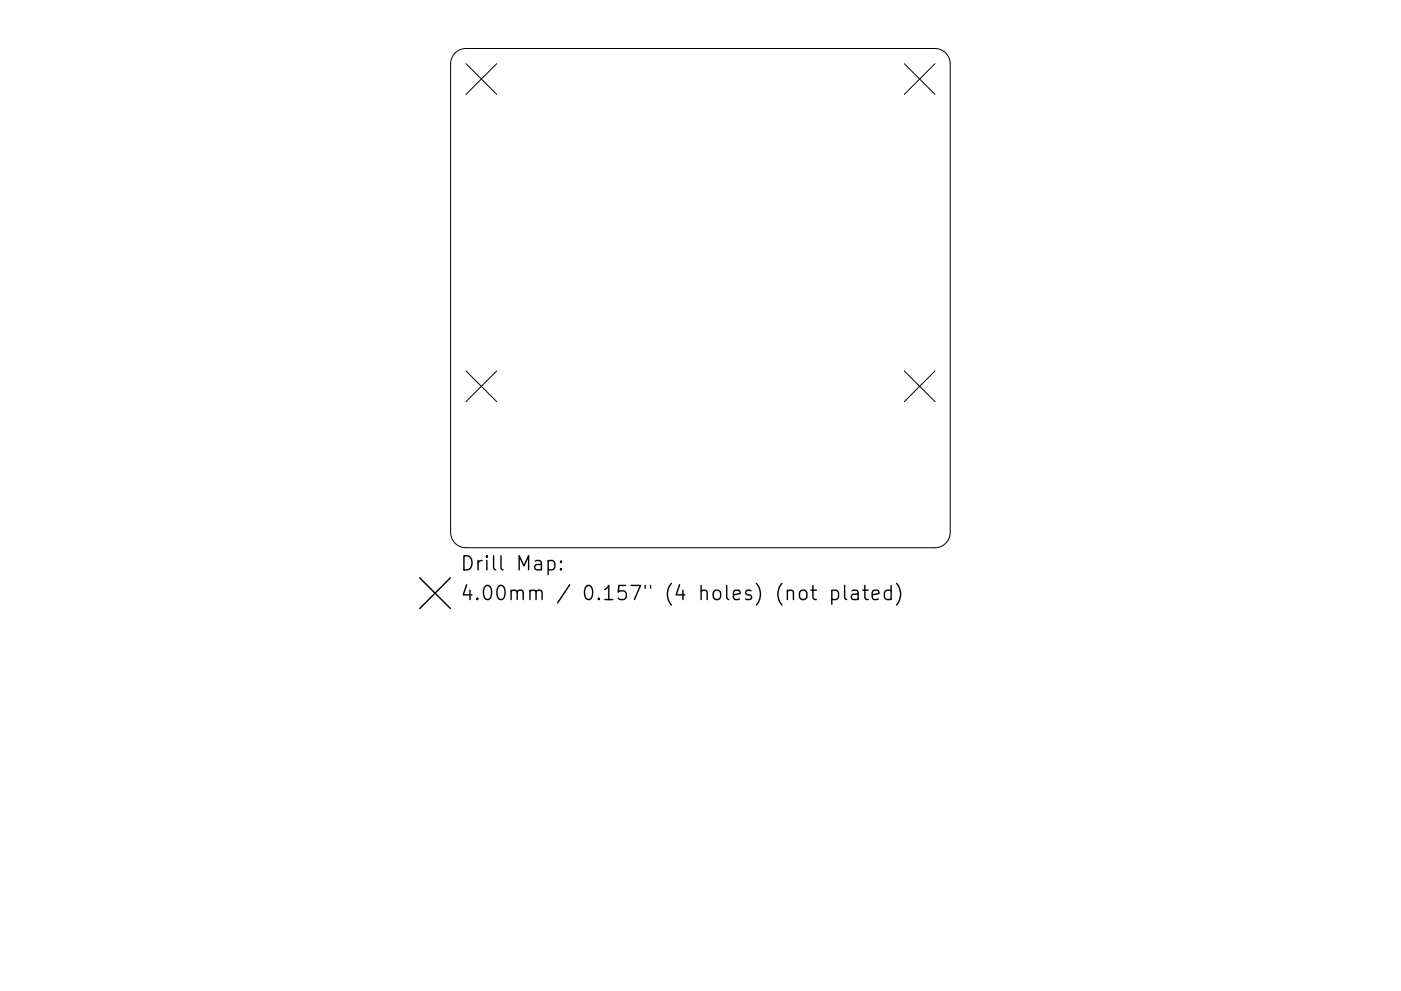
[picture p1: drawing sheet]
<svg xmlns="http://www.w3.org/2000/svg" width="297mm" height="210mm" viewBox="0 0 297 210" stroke-linecap="round" stroke-linejoin="round" font-family="sans-serif">
<defs><g id="words">
<g font-size="4.2">
<text x="97.5" y="121.1">Drill Map:</text>
<text x="97.5" y="127.4">4.00mm / 0.157&quot; (4 holes) (not plated)</text>
</g>
</g></defs>
<path d="M96.5 11.2a3.3 3.3 0 0 1 2.3-.9h99.4a3.3 3.3 0 0 1 3.3 3.2v99.5a3.3 3.3 0 0 1-3.3 3.2h-99.4a3.3 3.3 0 0 1-3.3-3.2v-99.5a3.3 3.3 0 0 1 1-2.3zM98.8 13.5l6.5 6.5M105.3 13.5l-6.5 6.5M191.7 13.5l6.5 6.5M198.2 13.5l-6.5 6.5M98.8 78.7l6.5 6.5M105.3 78.7l-6.5 6.5M191.7 78.7l6.5 6.5M198.2 78.7l-6.5 6.5" fill="none" stroke="#000" stroke-width=".21"/>
<g fill="none" stroke="#000" stroke-width=".3">
<path d="M116.2 119.1l.9-.2 .5 .6v.8l-.2 .5-.3 .1-.9-.1M118.9 119.1l.2 .1-.2 .1-.1-.1 .1-.1v.2M89 122.6l6.5 6.5M95.5 122.6l-6.5 6.5M118.9 120.6l.2 .2-.2 .1-.1-.1 .1-.2v.3M169.6 125.5a.81 .81 0 0 1 .9-.3 .81 .81 0 0 1 .6 .6v.8a.81 .81 0 0 1-.8 .6 .81 .81 0 0 1-.8-.6v-.8zM171.9 125.2h1.2M172.4 124.2v2.6l.1 .3 .6 .1M176.4 125.4l.8-.2 .6 .6v.8l-.3 .5-.3 .1-.8-.1M176.4 125.2v3M179.1 124.2v2.6l.4 .4M180.6 125.4l.3-.2 .9 .2 .1 .2v1.6"/>
<path d="M181.9 125.9l-1 .2a.59 .59 0 0 0-.4 .5 .59 .59 0 0 0 .4 .6l1-.1M182.9 125.2h1.2M183.4 124.2v2.6l.1 .3 .6 .1M184.9 126.2l1.5-.3-.2-.5-.8-.2-.5 .4v1.2l.2 .3 .3 .1 .8-.1M188.9 125.4l-.8-.2-.6 .6v.8l.3 .5 .3 .1 .8-.1M188.9 124.2v3M190.1 123.8a3.4 3.4 0 0 1 0 4.6"/>
</g>
<use href="#words"/>
</svg>
